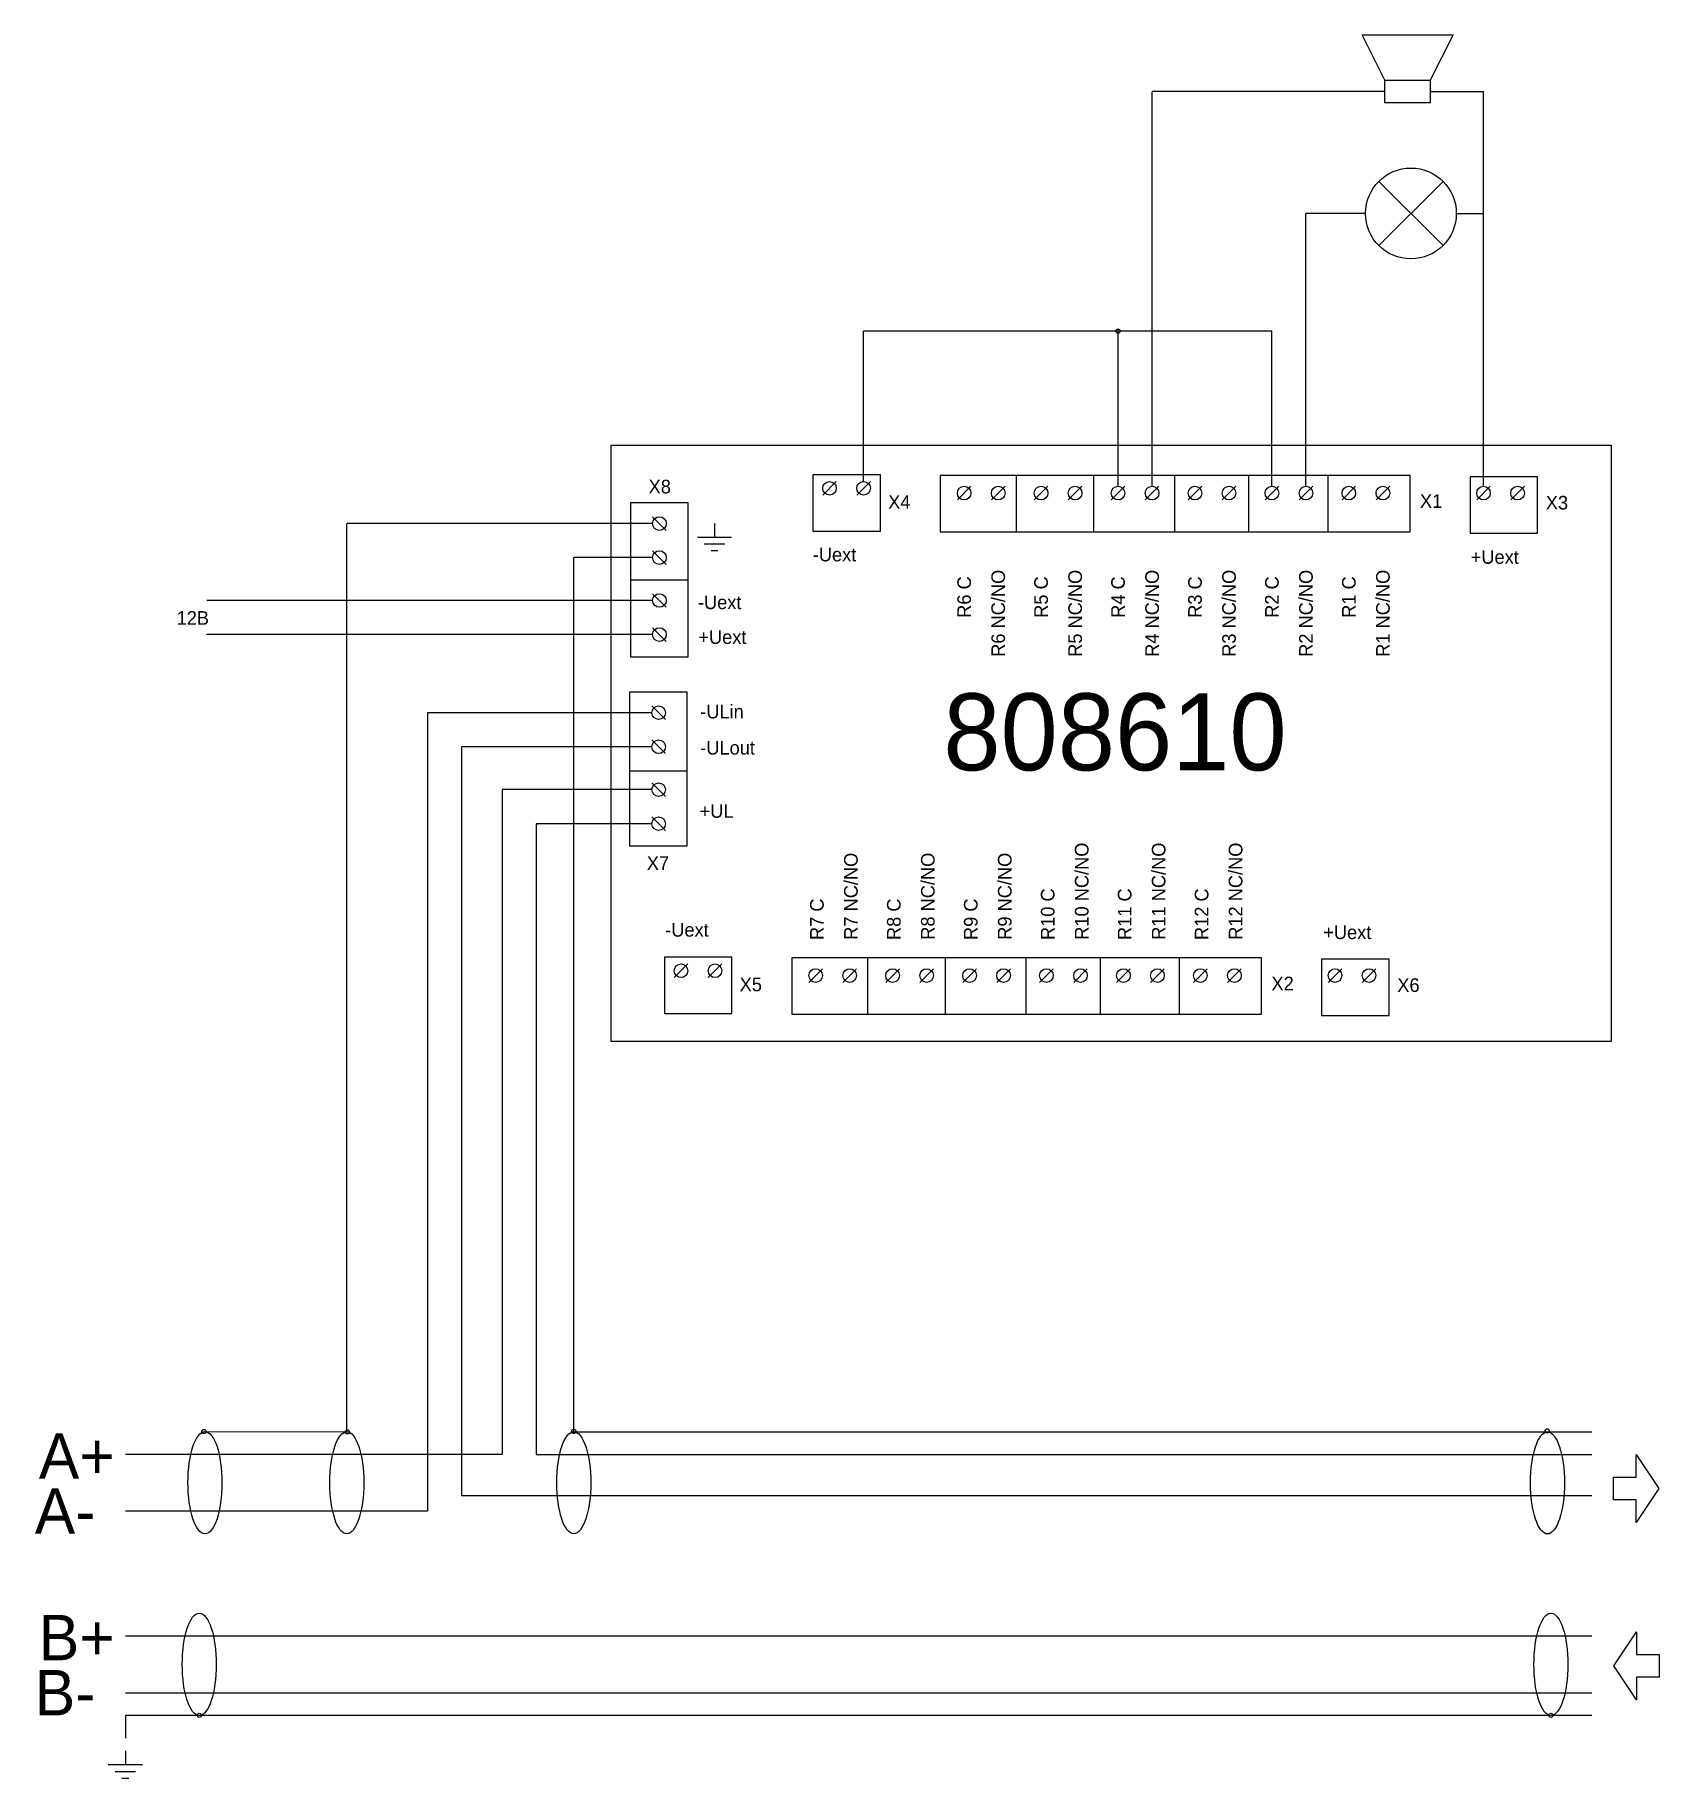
# Model space of a CAD drawing. Header units: inches. Extents: x 2 to 6.23, y 0.75 to 5.28.
import ezdxf

# ---------------------------------------------------------------- set-up
doc = ezdxf.new("R2010")
doc.units = ezdxf.units.IN
doc.header["$MEASUREMENT"] = 0

msp = doc.modelspace()

# ---------------------------------------------------------------- linework, layer by layer
for p, q in [((4.9073, 4.1098), (4.9073, 5.1354)), ((5.5126, 5.1356), (4.9076, 5.1356)), ((5.6306, 5.1356), (5.7688, 5.1356)), ((5.7688, 4.1098), (5.7688, 5.1356)), ((5.6637, 4.7355), (5.4968, 4.9024)), ((5.4968, 4.7355), (5.6637, 4.9023)), ((5.3073, 4.1098), (5.3073, 4.8191)), ((5.4622, 4.8189), (5.3073, 4.8189)), ((5.5802, 4.8189), (5.5802, 4.8189)), ((5.5802, 4.8189), (5.5802, 4.8189)), ((5.5802, 4.8189), (5.5802, 4.8189)), ((5.5802, 4.8189), (5.5802, 4.8189)), ((5.6982, 4.8189), (5.7688, 4.8189)), ((5.6637, 4.7355), (5.6637, 4.7355)), ((4.1573, 4.1222), (4.1573, 4.5131)), ((4.8188, 4.1098), (4.8188, 4.5135)), ((4.5538, 4.1382), (4.5538, 3.9914)), ((4.7553, 4.1382), (4.7553, 3.9914)), ((4.9653, 4.1382), (4.9653, 3.9914)), ((5.1583, 4.138), (5.1583, 3.9925)), ((5.364, 4.1382), (5.364, 3.9914)), ((4.0511, 4.0868), (4.0865, 4.1222)), ((4.1396, 4.0868), (4.175, 4.1222)), ((4.4011, 4.0744), (4.4365, 4.1098)), ((4.4896, 4.0744), (4.525, 4.1098)), ((4.6011, 4.0744), (4.6365, 4.1098)), ((4.6896, 4.0744), (4.725, 4.1098)), ((4.8011, 4.0744), (4.8365, 4.1098)), ((4.8896, 4.0744), (4.925, 4.1098)), ((5.0011, 4.0744), (5.0365, 4.1098)), ((5.0896, 4.0744), (5.125, 4.1098)), ((5.2011, 4.0744), (5.2365, 4.1098)), ((5.2896, 4.0744), (5.325, 4.1098)), ((5.4011, 4.0744), (5.4365, 4.1098)), ((5.4896, 4.0744), (5.525, 4.1098)), ((5.7511, 4.0744), (5.7865, 4.1098)), ((5.8396, 4.0744), (5.875, 4.1098)), ((2.8141, 1.6524), (2.8141, 4.0128)), ((3.6091, 4.0129), (2.8149, 4.0129)), ((3.6445, 3.9952), (3.6091, 4.0306)), ((3.7698, 4.0133), (3.7698, 3.9779)), ((3.7256, 3.9779), (3.8141, 3.9779)), ((3.7433, 3.9602), (3.7964, 3.9602)), ((3.761, 3.9425), (3.7787, 3.9425)), ((3.404, 1.653), (3.404, 3.9243)), ((3.6091, 3.9244), (3.4045, 3.9244)), ((3.6445, 3.9067), (3.6091, 3.9421)), ((3.5511, 3.8665), (3.7018, 3.8665)), ((3.6091, 3.8129), (2.45, 3.8129)), ((3.6445, 3.7952), (3.6091, 3.8306)), ((3.6091, 3.7244), (2.4492, 3.7244)), ((3.6445, 3.7067), (3.6091, 3.7421)), ((3.6424, 3.5035), (3.607, 3.5389)), ((3.607, 3.5212), (3.0235, 3.5212)), ((3.6424, 3.415), (3.607, 3.4504)), ((3.607, 3.4327), (3.112, 3.4327)), ((3.5495, 3.3704), (3.6986, 3.3704)), ((3.6424, 3.3035), (3.607, 3.3389)), ((3.3067, 3.2327), (3.3111, 3.2327)), ((3.607, 3.2327), (3.3069, 3.2327)), ((3.6424, 3.215), (3.607, 3.2504)), ((3.6651, 2.8328), (3.7005, 2.8682)), ((3.7536, 2.8328), (3.789, 2.8682)), ((4.0151, 2.8204), (4.0505, 2.8558)), ((4.1036, 2.8204), (4.139, 2.8558)), ((4.1679, 2.8842), (4.1679, 2.7374)), ((4.2151, 2.8204), (4.2505, 2.8558)), ((4.3036, 2.8204), (4.339, 2.8558)), ((4.3693, 2.8842), (4.3693, 2.7374)), ((4.4151, 2.8204), (4.4505, 2.8558)), ((4.5036, 2.8204), (4.539, 2.8558)), ((4.5794, 2.8842), (4.5794, 2.7374)), ((4.6151, 2.8204), (4.6505, 2.8558)), ((4.7036, 2.8204), (4.739, 2.8558)), ((4.7723, 2.884), (4.7723, 2.7385)), ((4.8151, 2.8204), (4.8505, 2.8558)), ((4.9036, 2.8204), (4.939, 2.8558)), ((4.9781, 2.8842), (4.9781, 2.7374)), ((5.0151, 2.8204), (5.0505, 2.8558)), ((5.1036, 2.8204), (5.139, 2.8558)), ((5.3651, 2.8204), (5.4005, 2.8558)), ((5.4536, 2.8204), (5.489, 2.8558)), ((2.4454, 1.6525), (2.8141, 1.6524)), ((3.4041, 1.6524), (6.05, 1.652)), ((2.2389, 1.1215), (6.05, 1.1215)), ((2.2389, 0.974), (6.05, 0.974)), ((6.05, 0.9151), (2.2389, 0.9151)), ((2.2389, 0.9151), (2.2389, 0.8561)), ((2.2384, 0.8227), (2.2384, 0.7873)), ((2.1941, 0.7873), (2.2826, 0.7873)), ((2.2118, 0.7696), (2.2649, 0.7696)), ((2.2295, 0.7519), (2.2472, 0.7519))]:
    msp.add_line(p, q)
for points in [[(5.5126, 5.1651), (5.4536, 5.2831), (5.6896, 5.2831), (5.6306, 5.1651)], [(5.2188, 4.1098), (5.2188, 4.5131), (4.1573, 4.5131)], [(3.0235, 3.5212), (3.0235, 1.446), (2.2389, 1.446)], [(3.112, 3.4327), (3.112, 1.4868), (6.05, 1.4868)], [(3.2182, 3.3212), (3.2182, 1.5935), (2.2389, 1.5935)], [(3.607, 3.3212), (3.2182, 3.3212)], [(3.3067, 3.2327), (3.3067, 1.5935), (6.05, 1.5935)]]:
    msp.add_lwpolyline(points)
for points in [[(5.5126, 5.1061), (5.5126, 5.1651), (5.6306, 5.1651), (5.6306, 5.1061)], [(3.5011, 4.2165), (6.1011, 4.2165), (6.1011, 2.6665), (3.5011, 2.6665)], [(4.0256, 3.9931), (4.2011, 3.9931), (4.2011, 4.1396), (4.0256, 4.1396)], [(4.3565, 3.9915), (5.5778, 3.9915), (5.5778, 4.138), (4.3565, 4.138)], [(5.7339, 3.9878), (5.9094, 3.9878), (5.9094, 4.1343), (5.7339, 4.1343)], [(3.5511, 4.0665), (3.5511, 3.6665), (3.7011, 3.6665), (3.7011, 4.0665)], [(3.549, 3.5748), (3.549, 3.1748), (3.699, 3.1748), (3.699, 3.5748)], [(3.6396, 2.7391), (3.8151, 2.7391), (3.8151, 2.8856), (3.6396, 2.8856)], [(3.9705, 2.7375), (5.1918, 2.7375), (5.1918, 2.884), (3.9705, 2.884)], [(5.3479, 2.7338), (5.5234, 2.7338), (5.5234, 2.8803), (5.3479, 2.8803)], [(6.1064, 1.5345), (6.1654, 1.5345), (6.1654, 1.5935), (6.2244, 1.505), (6.1654, 1.4165), (6.1654, 1.4755), (6.1064, 1.4755)], [(6.2254, 1.0144), (6.1664, 1.0144), (6.1664, 0.9554), (6.1074, 1.0439), (6.1664, 1.1324), (6.1664, 1.0734), (6.2254, 1.0734)]]:
    msp.add_lwpolyline(points, close=True)
for centre, radius in [((5.5802, 4.8189), 0.118), ((4.0688, 4.1045), 0.0177), ((4.1573, 4.1045), 0.0177), ((4.4188, 4.0921), 0.0177), ((4.5073, 4.0921), 0.0177), ((4.6188, 4.0921), 0.0177), ((4.7073, 4.0921), 0.0177), ((4.8188, 4.0921), 0.0177), ((4.9073, 4.0921), 0.0177), ((5.0188, 4.0921), 0.0177), ((5.1073, 4.0921), 0.0177), ((5.2188, 4.0921), 0.0177), ((5.3073, 4.0921), 0.0177), ((5.4188, 4.0921), 0.0177), ((5.5073, 4.0921), 0.0177), ((5.7688, 4.0921), 0.0177), ((5.8573, 4.0921), 0.0177), ((3.6268, 4.0129), 0.0177), ((3.6268, 3.9244), 0.0177), ((3.6268, 3.8129), 0.0177), ((3.6268, 3.7244), 0.0177), ((3.6247, 3.5212), 0.0177), ((3.6247, 3.4327), 0.0177), ((3.6247, 3.3212), 0.0177), ((3.6247, 3.2327), 0.0177), ((3.6828, 2.8505), 0.0177), ((3.7713, 2.8505), 0.0177), ((4.0328, 2.8381), 0.0177), ((4.1213, 2.8381), 0.0177), ((4.2328, 2.8381), 0.0177), ((4.3213, 2.8381), 0.0177), ((4.4328, 2.8381), 0.0177), ((4.5213, 2.8381), 0.0177), ((4.6328, 2.8381), 0.0177), ((4.7213, 2.8381), 0.0177), ((4.8328, 2.8381), 0.0177), ((4.9213, 2.8381), 0.0177), ((5.0328, 2.8381), 0.0177), ((5.1213, 2.8381), 0.0177), ((5.3828, 2.8381), 0.0177), ((5.4713, 2.8381), 0.0177)]:
    msp.add_circle(centre, radius)
at = {"color": 7}
for centre in [(4.8186, 4.5131), (2.4426, 1.6528), (2.8155, 1.652), (3.404, 1.653), (5.9343, 1.6546), (2.4306, 0.9153), (5.944, 0.9152)]:
    msp.add_circle(centre, 0.00547, dxfattribs=at)
for centre in [(2.4454, 1.5198), (2.8141, 1.5197), (3.4041, 1.5197), (5.9352, 1.5193), (2.4306, 1.0477), (5.9441, 1.0477)]:
    msp.add_ellipse(centre, major_axis=(0, 0.1327), ratio=0.333333)

# ---------------------------------------------------------------- texts
at = {"attachment_point": 1}
for s, insert, char_height in [('X8', (3.5986, 4.1266), 0.0354), ('X4', (4.2213, 4.0866), 0.0354), ('X1', (5.6037, 4.089), 0.0354), ('X3', (5.9308, 4.0849), 0.0354), ('-Uext', (4.0253, 3.95), 0.0354), ('+Uext', (5.7357, 3.9437), 0.0354), ('-Uext', (3.7268, 3.8258), 0.0354), ('12B', (2.3718, 3.7852), 0.0354), ('+Uext', (3.7279, 3.7355), 0.0354), ('-ULin', (3.7328, 3.5418), 0.0354), ('-ULout', (3.7328, 3.4477), 0.0354), ('+UL', (3.7311, 3.2835), 0.0354), ('X7', (3.5939, 3.1479), 0.0354), ('-Uext', (3.6417, 2.9745), 0.0354), ('+Uext', (5.3522, 2.9682), 0.0354), ('X5', (3.8353, 2.8326), 0.0354), ('X2', (5.2177, 2.835), 0.0354), ('X6', (5.5448, 2.8309), 0.0354), ('A+', (2.0135, 1.6482), 0.11799), ('A-', (2.0029, 1.505), 0.11799), ('B+', (2.0135, 1.1763), 0.11799), ('B-', (2.0029, 1.033), 0.11799)]:
    msp.add_mtext(s, dxfattribs=dict(at, insert=insert, char_height=char_height))
at = {"char_height": 0.0354, "attachment_point": 1, "rotation": 90}
for s, insert in [('R6 C', (4.4011, 3.7679)), ('R6 NC/NO', (4.4896, 3.6665)), ('R5 C', (4.6011, 3.7679)), ('R5 NC/NO', (4.6896, 3.6665)), ('R4 C', (4.8011, 3.7679)), ('R4 NC/NO', (4.8896, 3.6665)), ('R3 C', (5.0011, 3.7679)), ('R3 NC/NO', (5.0896, 3.6665)), ('R2 C', (5.2011, 3.7679)), ('R2 NC/NO', (5.2896, 3.6665)), ('R1 C', (5.4011, 3.7679)), ('R1 NC/NO', (5.4896, 3.6665)), ('R10 NC/NO', (4.7067, 2.9311)), ('R11 NC/NO', (4.9067, 2.9311)), ('R12 NC/NO', (5.1067, 2.9311)), ('R7 NC/NO', (4.1067, 2.9311)), ('R8 NC/NO', (4.3067, 2.9311)), ('R9 NC/NO', (4.5067, 2.9311)), ('R7 C', (4.0183, 2.9304)), ('R8 C', (4.2183, 2.9304)), ('R9 C', (4.4183, 2.9304)), ('R10 C', (4.6183, 2.9304)), ('R11 C', (4.8183, 2.9304)), ('R12 C', (5.0183, 2.9304))]:
    msp.add_mtext(s, dxfattribs=dict(at, insert=insert))
at = {"insert": (4.3647, 3.5714), "char_height": 0.2, "width": 2.944889, "attachment_point": 1}
msp.add_mtext('808610', dxfattribs=at)

doc.saveas('drawing.dxf')
